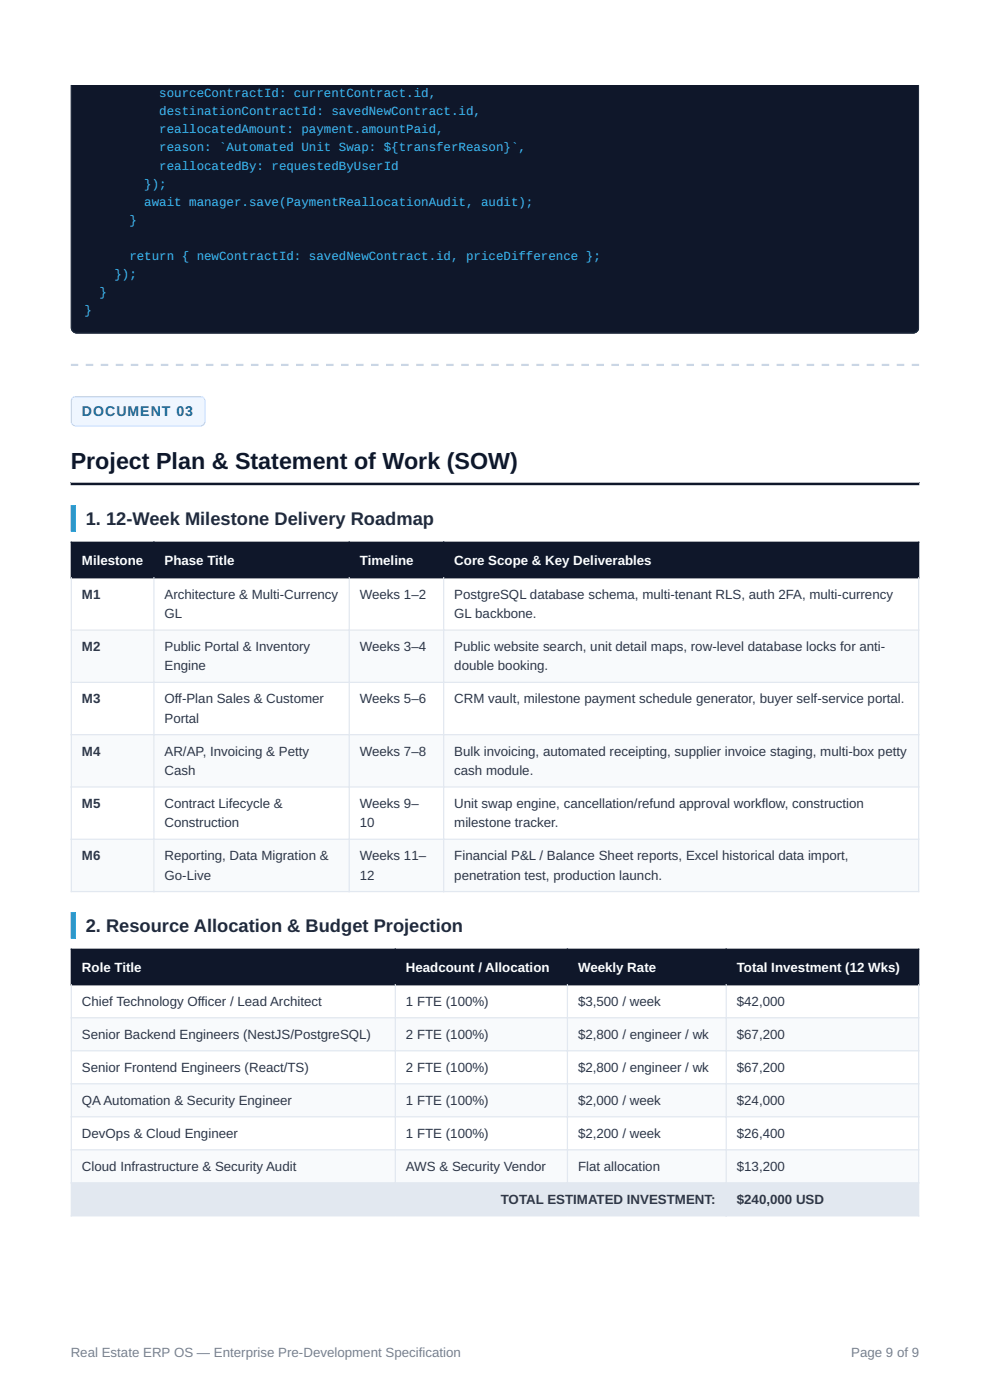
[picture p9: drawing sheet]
<svg xmlns="http://www.w3.org/2000/svg" width="210mm" height="297mm" viewBox="0 0 210 297" stroke-linecap="round" stroke-linejoin="round" font-family="sans-serif">
<defs><g id="words">
<text font-size="4.9" fill="#0f172a" x="15" y="99.5">Project Plan &amp; Statement of Work (SOW)</text>
<g font-size="3.9" fill="#1e293b">
<text x="18.2" y="111.3">1. 12-Week Milestone Delivery Roadmap</text>
<text x="18.2" y="197.7">2. Resource Allocation &amp; Budget Projection</text>
</g>
<text font-size="3" fill="#1e40af" x="17.4" y="88.3">DOCUMENT 03</text>
<g font-size="2.8" fill="#fff">
<text x="17.4" y="119.8">Milestone</text>
<text x="34.9" y="119.8">Phase Title</text>
<text x="76.3" y="119.8">Timeline</text>
<text x="96.4" y="119.8">Core Scope &amp; Key Deliverables</text>
<text x="17.4" y="206.1">Role Title</text>
<text x="86.1" y="206.1">Headcount / Allocation</text>
<text x="122.6" y="206.1">Weekly Rate</text>
<text x="156.3" y="206.1">Total Investment (12 Wks)</text>
</g>
<g font-size="2.8" fill="#2d3748">
<text x="17.4" y="127.1">M1</text>
<text x="34.9" y="127.1">Architecture &amp; Multi-Currency</text>
<text x="34.9" y="131.1">GL</text>
<text x="76.3" y="127.1">Weeks 1–2</text>
<text x="96.4" y="127.1">PostgreSQL database schema, multi-tenant RLS, auth 2FA, multi-currency</text>
<text x="96.4" y="131.1">GL backbone.</text>
<text x="17.4" y="138.1">M2</text>
<text x="34.9" y="138.1">Public Portal &amp; Inventory</text>
<text x="34.9" y="142.2">Engine</text>
<text x="76.3" y="138.1">Weeks 3–4</text>
<text x="96.4" y="138.1">Public website search, unit detail maps, row-level database locks for anti-</text>
<text x="96.4" y="142.2">double booking.</text>
<text x="17.4" y="149.2">M3</text>
<text x="34.9" y="149.2">Off-Plan Sales &amp; Customer</text>
<text x="76.3" y="149.2">Weeks 5–6</text>
<text x="96.4" y="149.2">CRM vault, milestone payment schedule generator, buyer self-service portal.</text>
<text x="34.9" y="153.3">Portal</text>
<text x="17.4" y="160.3">M4</text>
<text x="34.9" y="160.3">AR/AP, Invoicing &amp; Petty</text>
<text x="76.3" y="160.3">Weeks 7–8</text>
<text x="96.4" y="160.3">Bulk invoicing, automated receipting, supplier invoice staging, multi-box petty</text>
<text x="34.9" y="164.4">Cash</text>
<text x="96.4" y="164.4">cash module.</text>
<text x="17.4" y="171.4">M5</text>
<text x="34.9" y="171.4">Contract Lifecycle &amp;</text>
<text x="76.3" y="171.4">Weeks 9–</text>
<text x="96.4" y="171.4">Unit swap engine, cancellation/refund approval workflow, construction</text>
<text x="34.9" y="175.5">Construction</text>
<text x="76.3" y="175.5">10</text>
<text x="96.4" y="175.5">milestone tracker.</text>
<text x="17.4" y="182.5">M6</text>
<text x="34.9" y="182.5">Reporting, Data Migration &amp;</text>
<text x="76.3" y="182.5">Weeks 11–</text>
<text x="96.4" y="182.5">Financial P&amp;L / Balance Sheet reports, Excel historical data import,</text>
<text x="34.9" y="186.6">Go-Live</text>
<text x="76.3" y="186.6">12</text>
<text x="96.4" y="186.6">penetration test, production launch.</text>
<text x="17.4" y="213.4">Chief Technology Officer / Lead Architect</text>
<text x="86.1" y="213.4">1 FTE (100%)</text>
<text x="122.6" y="213.4">$3,500 / week</text>
<text x="156.3" y="213.4">$42,000</text>
<text x="17.4" y="220.4">Senior Backend Engineers (NestJS/PostgreSQL)</text>
<text x="86.1" y="220.4">2 FTE (100%)</text>
<text x="122.6" y="220.4">$2,800 / engineer / wk</text>
<text x="156.3" y="220.4">$67,200</text>
<text x="17.4" y="227.4">Senior Frontend Engineers (React/TS)</text>
<text x="86.1" y="227.4">2 FTE (100%)</text>
<text x="122.6" y="227.4">$2,800 / engineer / wk</text>
<text x="156.3" y="227.4">$67,200</text>
<text x="17.4" y="234.4">QA Automation &amp; Security Engineer</text>
<text x="86.1" y="234.4">1 FTE (100%)</text>
<text x="122.6" y="234.4">$2,000 / week</text>
<text x="156.3" y="234.4">$24,000</text>
<text x="17.4" y="241.4">DevOps &amp; Cloud Engineer</text>
<text x="86.1" y="241.4">1 FTE (100%)</text>
<text x="122.6" y="241.4">$2,200 / week</text>
<text x="156.3" y="241.4">$26,400</text>
<text x="17.4" y="248.4">Cloud Infrastructure &amp; Security Audit</text>
<text x="86.1" y="248.4">AWS &amp; Security Vendor</text>
<text x="122.6" y="248.4">Flat allocation</text>
<text x="156.3" y="248.4">$13,200</text>
<text x="106.2" y="255.4">TOTAL ESTIMATED INVESTMENT:</text>
<text x="156.3" y="255.4">$240,000 USD</text>
</g>
<g font-size="2.8" fill="#718096">
<text x="15" y="288">Real Estate ERP OS — Enterprise Pre-Development Specification</text>
<text x="180.6" y="288">Page 9 of 9</text>
</g>
<g font-size="2.6" fill="#38bdf8">
<text x="33.8" y="20.6">sourceContractId: currentContract.id,</text>
<text x="33.8" y="24.5">destinationContractId: savedNewContract.id,</text>
<text x="33.8" y="28.3">reallocatedAmount: payment.amountPaid,</text>
<text x="33.8" y="32.1">reason: `Automated Unit Swap: ${transferReason}`,</text>
<text x="33.8" y="36">reallocatedBy: requestedByUserId</text>
<text x="30.6" y="39.8">});</text>
<text x="27.4" y="47.5">}</text>
<text x="30.6" y="43.6">await manager.save(PaymentReallocationAudit, audit);</text>
<text x="24.3" y="59">});</text>
<text x="27.4" y="55.2">return { newContractId: savedNewContract.id, priceDifference };</text>
<text x="21.1" y="62.8">}</text>
<text x="17.9" y="66.7">}</text>
</g>
</g></defs>
<path d="M15 18h180v52.8h-180z" fill="#0f172a"/>
<g fill="#1e293b">
<path d="M15.3 69.4l179.4 .1a1.06 1.06 0 0 1-1 1h-177.4a1.06 1.06 0 0 1-1-1.1zM15 69.4l180 .1a1.33 1.33 0 0 1-1.3 1.3h-177.4a1.33 1.33 0 0 1-1.3-1.4z" fill-rule="evenodd"/>
<path d="M15.3 18h1.1l-.1 52.5a1.06 1.06 0 0 1-1-1zM15 18h1.4l-.1 52.8a1.33 1.33 0 0 1-1.3-1.3z" fill-rule="evenodd"/>
<path d="M193.6 18h1.1v51.5a.97 .97 0 0 1-1.1 1zM193.6 18h1.4v51.5a1.21 1.21 0 0 1-1.4 1.2z" fill-rule="evenodd"/>
</g>
<path d="M15 77.7h180zM15 77.1h180v.6h-180z" fill-rule="evenodd" fill="#cbd5e1"/>
<path d="M15 102.4h180zM15 102.4h180v.5h-180z" fill-rule="evenodd" fill="#0f172a"/>
<path d="M16.1 107.2v5.6zM15 107.2h1.1v5.6h-1.1z" fill-rule="evenodd" fill="#2563eb"/>
<g fill="#0f172a">
<path d="M15.1 115h17.5v7.6h-17.5z"/>
<path d="M32.6 115h41.5v7.6h-41.5z"/>
<path d="M74.1 115h20v7.6h-20z"/>
<path d="M94.1 115h100.8v7.6h-100.8z"/>
</g>
<g fill="#f8fafc">
<path d="M15.1 133.7h17.5v11.1h-17.5z"/>
<path d="M32.6 133.7h41.5v11.1h-41.5z"/>
<path d="M74.1 133.7h20v11.1h-20z"/>
<path d="M94.1 133.7h100.8v11.1h-100.8z"/>
<path d="M15.1 155.9h17.5v11.1h-17.5z"/>
<path d="M32.6 155.9h41.5v11.1h-41.5z"/>
<path d="M74.1 155.9h20v11.1h-20z"/>
<path d="M94.1 155.9h100.8v11.1h-100.8z"/>
<path d="M15.1 178h17.5v11.1h-17.5z"/>
<path d="M32.6 178h41.5v11.1h-41.5z"/>
<path d="M74.1 178h20v11.1h-20z"/>
<path d="M94.1 178h100.8v11.1h-100.8z"/>
</g>
<path d="M15 115h180M15.1 114.9v7.8M32.6 114.9v7.8M74.1 114.9v7.8M94.1 114.9v7.8M194.9 114.9v7.8M15 122.6h180" fill="none" stroke="#0f172a" stroke-width=".26"/>
<path d="M15 133.7h180M15.1 122.4v66.9M32.6 122.4v66.9M74.1 122.4v66.9M94.1 122.4v66.9M194.9 122.4v66.9M15 144.8h180M15 155.9h180M15 167h180M15 178h180M15 189.1h180" fill="none" stroke="#e2e8f0" stroke-width=".26"/>
<path d="M16.1 193.5v5.6zM15 193.5h1.1v5.6h-1.1z" fill-rule="evenodd" fill="#2563eb"/>
<g fill="#0f172a">
<path d="M15.1 201.4h68.8v7.5h-68.8z"/>
<path d="M83.9 201.4h36.5v7.5h-36.5z"/>
<path d="M120.4 201.4h33.6v7.5h-33.6z"/>
<path d="M154 201.4h40.9v7.5h-40.9z"/>
</g>
<g fill="#f8fafc">
<path d="M15.1 215.9h68.8v7h-68.8z"/>
<path d="M83.9 215.9h36.5v7h-36.5z"/>
<path d="M120.4 215.9h33.6v7h-33.6z"/>
<path d="M154 215.9h40.9v7h-40.9z"/>
<path d="M15.1 229.9h68.8v7h-68.8z"/>
<path d="M83.9 229.9h36.5v7h-36.5z"/>
<path d="M120.4 229.9h33.6v7h-33.6z"/>
<path d="M154 229.9h40.9v7h-40.9z"/>
<path d="M15.1 243.9h68.8v7h-68.8z"/>
<path d="M83.9 243.9h36.5v7h-36.5z"/>
<path d="M120.4 243.9h33.6v7h-33.6z"/>
<path d="M154 243.9h40.9v7h-40.9z"/>
</g>
<path d="M15.1 250.9h179.8v7h-179.8z" fill="#e2e8f0"/>
<path d="M15 201.4h180M15 208.9h180M15.1 201.3v7.7M83.9 201.3v7.7M120.4 201.3v7.7M154 201.3v7.7M194.9 201.3v7.7" fill="none" stroke="#0f172a" stroke-width=".26"/>
<path d="M15 215.9h180M15.1 208.8v49.3M83.9 208.8v42.3M120.4 208.8v42.3M154 208.8v49.3M194.9 208.8v49.3M15 222.9h180M15 229.9h180M15 236.9h180M15 243.9h180M15 250.9h180M15 257.9h180" fill="none" stroke="#e2e8f0" stroke-width=".26"/>
<path d="M15 84h28.6v6.5h-28.6z" fill="#eff6ff"/>
<path d="M15.5 84.5l.6-.2h26.4a.8 .8 0 0 1 .8 .8v4.3a.8 .8 0 0 1-.8 .8h-26.4a.8 .8 0 0 1-.8-.8v-4.3zM15.2 84.4l.9-.4h26.4a1.06 1.06 0 0 1 1.1 1.1v4.3a1.06 1.06 0 0 1-1.1 1.1h-26.4a1.06 1.06 0 0 1-1.1-1.1v-4.3z" fill-rule="evenodd" fill="#bfdbfe"/>
<use href="#words"/>
</svg>
